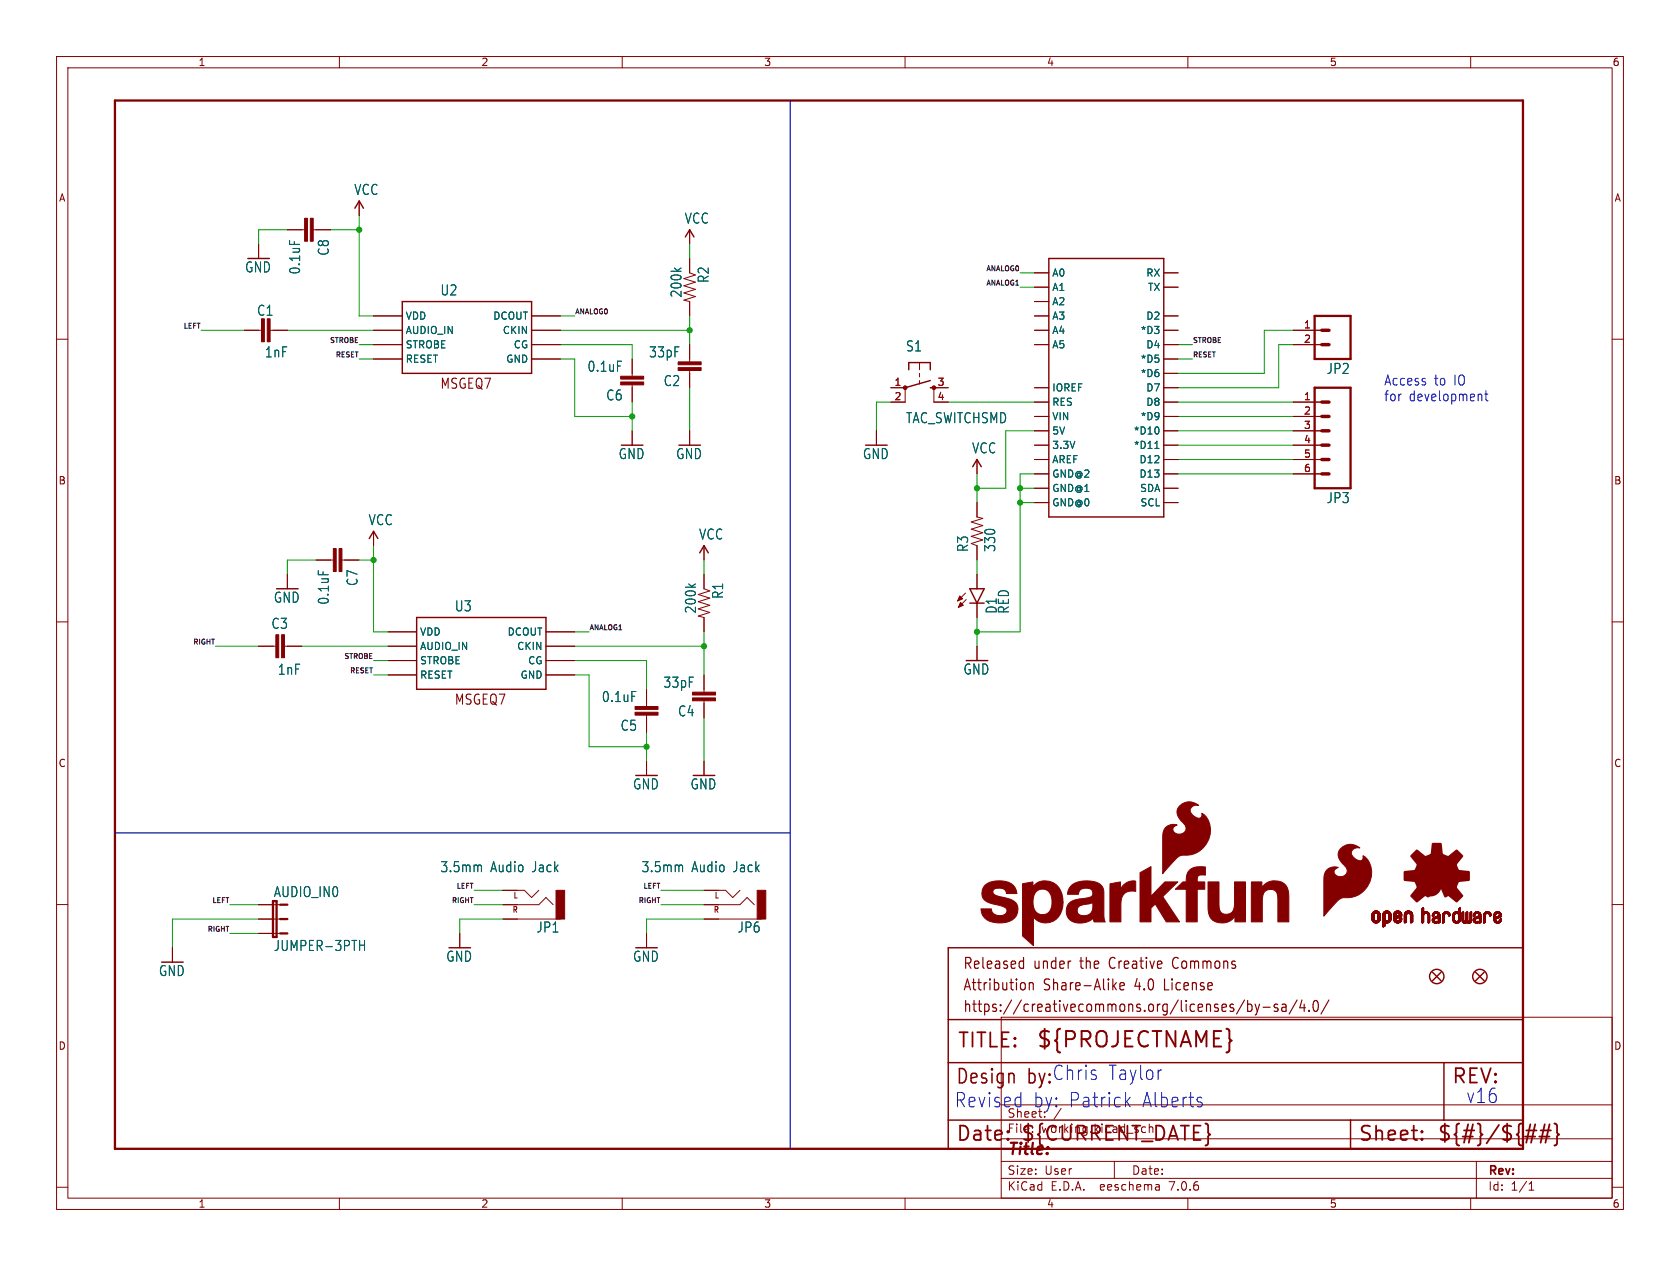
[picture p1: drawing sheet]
<svg xmlns="http://www.w3.org/2000/svg" width="297mm" height="224mm" viewBox="0 0 297 224" stroke-linecap="round" stroke-linejoin="round" font-family="sans-serif">
<defs><g id="words">
<text font-size="3.8" fill="#840000" x="183.1" y="185.7">${PROJECTNAME}</text>
<g font-size="3.5" fill="#840000">
<text x="169.2" y="185.7">TITLE:</text>
<text x="168.9" y="192.1">Design</text>
<text x="256.5" y="192.1">REV:</text>
<text x="168.9" y="202.2">Date:</text>
<text x="180.3" y="202.2">${CURRENT_DATE}</text>
<text x="240" y="202.2">Sheet:</text>
<text x="254" y="202.2">${#}/${##}</text>
</g>
<g font-size="3.5" fill="#0000c2">
<text x="195.8" y="191.3">Taylor</text>
<text x="168.7" y="196.1">Revised</text>
<text x="181.6" y="192.1">by:Chris</text>
<text x="182.6" y="196.1">by: Patrick</text>
<text x="201.8" y="196.1">Alberts</text>
<text x="259.1" y="195.3">v16</text>
</g>
<text font-size="2.8" fill="#840000" x="178" y="204.8">Title:</text>
<g font-size="2.7" fill="#840000">
<text x="170.2" y="171.7">Released</text>
<text x="182.7" y="171.7">under</text>
<text x="191.1" y="171.7">the</text>
<text x="196.5" y="171.7">Creative</text>
<text x="208" y="171.7">Commons</text>
<text x="170.2" y="175.5">Attribution</text>
<text x="170.2" y="179.3">https://creativecommons.org/licenses/by-sa/4.0/</text>
<text x="184.5" y="175.5">Share-Alike</text>
<text x="200.8" y="175.5">4.0</text>
<text x="206.2" y="175.5">License</text>
</g>
<g font-size="2.5" fill="#006464">
<text x="62.5" y="34.7">VCC</text>
<text x="121" y="39.8">VCC</text>
<text x="58.4" y="45.3" transform="rotate(-90 58.4 45.3)">C8</text>
<text x="43.2" y="48.4">GND</text>
<text x="53.3" y="48.6" transform="rotate(-90 53.3 48.6)">0.1uF</text>
<text x="77.8" y="52.5">U2</text>
<text x="120.7" y="52.7" transform="rotate(-90 120.7 52.7)">200k</text>
<text x="125.5" y="50.2" transform="rotate(-90 125.5 50.2)">R2</text>
<text x="45.4" y="56.1">C1</text>
<text x="46.7" y="63.4">1nF</text>
<text x="103.8" y="66">0.1uF</text>
<text x="114.6" y="63.4">33pF</text>
<text x="160.1" y="62.4">S1</text>
<text x="107.1" y="71.1">C6</text>
<text x="117.2" y="68.5">C2</text>
<text x="234.4" y="66.4">JP2</text>
<text x="160.1" y="75.1">TAC_SWITCHSMD</text>
<text x="109.3" y="81.4">GND</text>
<text x="119.4" y="81.4">GND</text>
<text x="152.5" y="81.4">GND</text>
<text x="171.8" y="80.4">VCC</text>
<text x="234.4" y="89.2">JP3</text>
<text x="65.1" y="93.1">VCC</text>
<text x="123.5" y="95.6">VCC</text>
<text x="171.4" y="97.7" transform="rotate(-90 171.4 97.7)">R3</text>
<text x="176.2" y="97.7" transform="rotate(-90 176.2 97.7)">330</text>
<text x="48.3" y="106.8">GND</text>
<text x="58.4" y="107.1" transform="rotate(-90 58.4 107.1)">0.1uF</text>
<text x="63.4" y="103.7" transform="rotate(-90 63.4 103.7)">C7</text>
<text x="128" y="106" transform="rotate(-90 128 106)">R1</text>
<text x="47.9" y="111.4">C3</text>
<text x="80.3" y="108.3">U3</text>
<text x="123.2" y="108.6" transform="rotate(-90 123.2 108.6)">200k</text>
<text x="176.4" y="108.7" transform="rotate(-90 176.4 108.7)">D1</text>
<text x="178.6" y="108.7" transform="rotate(-90 178.6 108.7)">RED</text>
<text x="49" y="119.6">1nF</text>
<text x="170.2" y="119.5">GND</text>
<text x="106.3" y="124.4">0.1uF</text>
<text x="117.2" y="121.9">33pF</text>
<text x="109.6" y="129.5">C5</text>
<text x="119.8" y="126.9">C4</text>
<text x="111.8" y="139.8">GND</text>
<text x="122" y="139.8">GND</text>
<text x="77.8" y="154.5">3.5mm</text>
<text x="86.7" y="154.5">Audio</text>
<text x="94.1" y="154.5">Jack</text>
<text x="113.3" y="154.5">3.5mm</text>
<text x="122.3" y="154.5">Audio</text>
<text x="129.7" y="154.5">Jack</text>
<text x="48.3" y="158.9">AUDIO_IN0</text>
<text x="94.7" y="165.2">JP1</text>
<text x="130.3" y="165.2">JP6</text>
<text x="28" y="172.9">GND</text>
<text x="48.3" y="168.4">JUMPER-3PTH</text>
<text x="78.8" y="170.3">GND</text>
<text x="111.8" y="170.3">GND</text>
</g>
<g font-size="2.5" fill="#840000">
<text x="77.7" y="69">MSGEQ7</text>
<text x="80.3" y="124.9">MSGEQ7</text>
</g>
<g font-size="2.5" fill="#0000c2">
<text x="244.6" y="71.1">for</text>
<text x="244.6" y="68.3">Access</text>
<text x="249.1" y="71.1">development</text>
<text x="253.5" y="68.3">to</text>
<text x="257.1" y="68.3">IO</text>
</g>
<g font-size="2.1" fill="#0000c2">
<text x="178" y="197.9">Sheet:</text>
<text x="186.2" y="197.9">/</text>
</g>
<g font-size="2.1" fill="#840000">
<text x="178" y="200.6">File:</text>
<text x="184.1" y="200.6">working.kicad_sch</text>
<text x="178" y="208">Size:</text>
<text x="184.7" y="208">User</text>
<text x="200" y="208">Date:</text>
<text x="263" y="208.2">Rev:</text>
<text x="178" y="210.8">KiCad</text>
<text x="185.7" y="210.8">E.D.A.</text>
<text x="194.6" y="210.8">eeschema</text>
<text x="207" y="210.8">7.0.6</text>
<text x="263" y="210.8">Id:</text>
<text x="267.1" y="210.8">1/1</text>
</g>
<g font-size="1.8" fill="#840000">
<text x="35" y="11.9">1</text>
<text x="85" y="11.9">2</text>
<text x="135" y="11.9">3</text>
<text x="185" y="11.9">4</text>
<text x="235" y="11.9">5</text>
<text x="285" y="11.9">6</text>
<text x="10.3" y="35.9">A</text>
<text x="285.3" y="35.9">A</text>
<text x="10.3" y="85.9">B</text>
<text x="285.3" y="85.9">B</text>
<text x="10.3" y="135.9">C</text>
<text x="285.3" y="135.9">C</text>
<text x="10.3" y="185.9">D</text>
<text x="285.3" y="185.9">D</text>
<text x="35" y="213.8">1</text>
<text x="85" y="213.8">2</text>
<text x="135" y="213.8">3</text>
<text x="185" y="213.8">4</text>
<text x="235" y="213.8">5</text>
<text x="285" y="213.8">6</text>
</g>
<g font-size="1.8" fill="#006464">
<text x="185.9" y="49.1">A0</text>
<text x="185.9" y="51.7">A1</text>
<text x="202.5" y="49.1">RX</text>
<text x="202.9" y="51.7">TX</text>
<text x="71.6" y="56.7">VDD</text>
<text x="71.6" y="59.3">AUDIO_IN</text>
<text x="87.1" y="56.7">DCOUT</text>
<text x="88.8" y="59.3">CKIN</text>
<text x="185.9" y="54.2">A2</text>
<text x="185.9" y="56.7">A3</text>
<text x="185.9" y="59.3">A4</text>
<text x="201.6" y="59.3">*D3</text>
<text x="202.5" y="56.7">D2</text>
<text x="71.6" y="61.8">STROBE</text>
<text x="71.6" y="64.4">RESET</text>
<text x="89.4" y="64.4">GND</text>
<text x="90.7" y="61.8">CG</text>
<text x="185.9" y="61.8">A5</text>
<text x="201.6" y="64.4">*D5</text>
<text x="202.5" y="61.8">D4</text>
<text x="185.9" y="69.4">IOREF</text>
<text x="185.9" y="72">RES</text>
<text x="201.6" y="66.9">*D6</text>
<text x="202.5" y="69.4">D7</text>
<text x="202.5" y="72">D8</text>
<text x="185.9" y="77.1">5V</text>
<text x="185.9" y="74.5">VIN</text>
<text x="200.4" y="77.1">*D10</text>
<text x="201.6" y="74.5">*D9</text>
<text x="185.9" y="79.6">3.3V</text>
<text x="185.9" y="82.1">AREF</text>
<text x="200.4" y="79.6">*D11</text>
<text x="201.3" y="82.1">D12</text>
<text x="185.9" y="89.8">GND@0</text>
<text x="185.9" y="87.2">GND@1</text>
<text x="185.9" y="84.7">GND@2</text>
<text x="201.3" y="84.7">D13</text>
<text x="201.5" y="87.2">SDA</text>
<text x="201.5" y="89.8">SCL</text>
<text x="74.2" y="112.6">VDD</text>
<text x="89.6" y="112.6">DCOUT</text>
<text x="74.2" y="117.7">STROBE</text>
<text x="74.2" y="115.2">AUDIO_IN</text>
<text x="91.3" y="115.2">CKIN</text>
<text x="93.3" y="117.7">CG</text>
<text x="74.2" y="120.2">RESET</text>
<text x="91.9" y="120.2">GND</text>
</g>
<g font-size="1.8" fill="#a90000">
<text x="230.4" y="58.2">1</text>
<text x="230.4" y="60.7">2</text>
<text x="158" y="68.3">1</text>
<text x="158" y="70.9">2</text>
<text x="165.7" y="68.3">3</text>
<text x="165.7" y="70.9">4</text>
<text x="230.4" y="70.9">1</text>
<text x="230.4" y="73.4">2</text>
<text x="230.4" y="75.9">3</text>
<text x="230.4" y="78.5">4</text>
<text x="230.4" y="81">5</text>
<text x="230.4" y="83.6">6</text>
</g>
<g font-size="1.4" fill="#840000">
<text x="90.5" y="161.7">R</text>
<text x="90.6" y="159.1">L</text>
<text x="126" y="161.7">R</text>
<text x="126.2" y="159.1">L</text>
</g>
<g font-size="1.2" fill="#0f0f0f">
<text x="174.2" y="50.6">ANALOG1</text>
<text x="174.2" y="48">ANALOG0</text>
<text x="32.3" y="58.2">LEFT</text>
<text x="101.6" y="55.6">ANALOG0</text>
<text x="58.2" y="60.7">STROBE</text>
<text x="59.2" y="63.3">RESET</text>
<text x="210.8" y="60.7">STROBE</text>
<text x="210.8" y="63.3">RESET</text>
<text x="104.1" y="111.5">ANALOG1</text>
<text x="34" y="114.1">RIGHT</text>
<text x="60.7" y="116.6">STROBE</text>
<text x="61.7" y="119.1">RESET</text>
<text x="37.4" y="159.8">LEFT</text>
<text x="79.7" y="159.8">RIGHT</text>
<text x="80.6" y="157.2">LEFT</text>
<text x="112.8" y="159.8">RIGHT</text>
<text x="113.6" y="157.2">LEFT</text>
<text x="36.6" y="164.9">RIGHT</text>
</g>
</g></defs>
<g fill="none" stroke="#840000" stroke-width=".18">
<path d="M10 10h277v203.9h-277zM12 12h273v199.9h-273zM60 10v2M110 10v2M160 10v2M210 10v2M260 10v2M63.5 35.6v2.5M10 60h2M43.2 58.4h3M45.7 43.2v2.5M47.8 58.4h3"/>
<path d="M50.8 40.6h3M55.4 40.6h3M66 55.9h5.1M66 58.4h5.1M94 55.9h5.1M94 58.4h5.1M121.9 45.7v2.6l1 .3-2 .7 2 .6-2 .6 2 .7-2 .6 2 .7-2 .6 1 .2v2.6M121.9 40.6v2.6M182.9 48.3h2.5M182.9 50.8h2.5M182.9 53.3h2.5M182.9 55.9h2.5"/>
<path d="M182.9 58.4h2.5M205.7 48.3h2.6M205.7 50.8h2.6M205.7 55.9h2.6M205.7 58.4h2.6M228.6 58.4h5.1M285 60h2M66 61h5.1M66 63.5h5.1M94 61h5.1M94 63.5h5.1M111.8 63.5v3"/>
<path d="M111.8 68.1v3M111.8 76.2v2.5M121.9 61v3M121.9 65.5v3.1M121.9 76.2v2.5M154.9 76.2v2.5M157.5 68.6h2.5v2.5h-2.5M162.6 64.1v1.3M162.6 66v.7M162.6 67.3v.6M167.6 68.6h-2.5v2.5h2.5M182.9 68.6h2.5"/>
<path d="M182.9 71.1h2.5M182.9 78.7h2.5M182.9 76.2h2.5M182.9 61h2.5M182.9 73.7h2.5M205.7 68.6h2.6M205.7 71.1h2.6M205.7 78.7h2.6M205.7 76.2h2.6M205.7 61h2.6M205.7 63.5h2.6M205.7 66h2.6"/>
<path d="M205.7 73.7h2.6M228.6 71.1h5.1M228.6 78.7h5.1M228.6 76.2h5.1M228.6 61h5.1M228.6 73.7h5.1M55.9 99.1h3M60.5 99.1h3M66 94v2.5M124.5 96.5v2.6M172.7 81.3v2.5M172.7 88.9v2.5l1 .3-2 .6 2 .7-2 .6 2 .6-2 .7 2 .6-2 .6 1 .4v2.6"/>
<path d="M182.9 81.3h2.5M182.9 83.8h2.5M182.9 88.9h2.5M182.9 86.4h2.5M205.7 81.3h2.6M205.7 83.8h2.6M205.7 88.9h2.6M205.7 86.4h2.6M228.6 81.3h5.1M228.6 83.8h5.1M10 110h2M45.7 114.3h3.1"/>
<path d="M50.3 114.3h3M50.8 101.6v2.5M68.6 111.8h5.1M68.6 119.4h5.1M68.6 116.8h5.1M68.6 114.3h5.1M96.5 111.8h5.1M96.5 119.4h5.1M96.5 116.8h5.1M96.5 114.3h5.1M124.5 101.6v2.5l1 .4-2.1 .7 2.1 .6-2.1 .6 2.1 .7-2.1 .6 2.1 .6-2.1 .7 1.1 .2v2.6M124.5 119.4v3"/>
<path d="M170.7 104.9l-1.4 1.4M170.8 106l-1.4 1.4M172.7 101.6v2.5M172.7 106.7v2.5M172.7 114.3v2.5M285 110h2M114.3 121.9v3.1M114.3 126.5v3M114.3 134.6v2.6M124.5 124v3M124.5 134.6v2.6M10 160h2"/>
<path d="M88.9 157.5h3.8l1.3 1.3 1.2-1.3M124.5 157.5h3.8l1.2 1.3 1.3-1.3M285 160h2M30.5 167.6v2.6M45.7 160h2.6M45.7 162.6h3.8M45.7 165.1h3.8M81.3 165.1v2.5M88.9 160h6.3l1.3-1.2 1.3 1.2M88.9 162.6h10.2M114.3 165.1v2.5M124.5 160h6.3l1.3-1.2 1.2 1.2"/>
<path d="M124.5 162.6h10.1M177 179.9h108v32h-108zM177 195.4h108M10 210h2M60 211.9v2M110 211.9v2M160 211.9v2M177 208.4h108M177 205.4h108M177 201.4h108M197 205.4v3M204.9 209.6l.1 .9"/>
<path d="M205 210.4l-.2 .1M205 209.9h-.2M210 211.9v2M260 211.9v2M261 205.4v6.5M270.3 210.5h.9M270.3 209.4l.4-.4v1.5M285 210h2"/>
</g>
<g fill="none" stroke="#840000" stroke-width=".25">
<path d="M62.7 36.8l.8-1.2 .8 1.2M71.1 53.3h22.9v12.7h-22.9zM121.2 41.9l.7-1.3 .8 1.3M185.4 45.7h20.3v45.7h-20.3zM160.7 65.4v-1.3h3.8v1.3M164.5 67.3l-4.5 1.3M164.5 68.6h.6M65.3 95.3l.7-1.3 .8 1.3M123.7 97.8l.8-1.3 .7 1.3M172 82.6l.7-1.3 .8 1.3M73.7 109.2h22.8v12.7h-22.8zM171.4 106.7h2.6"/>
<path d="M171.4 104.1h2.6l-1.3 2.6zM167.6 167.6h101.6v35.6h-101.6zM253.2 172l1.6 1.5M254.8 172l-1.6 1.5M260.9 172l1.5 1.5M262.4 172l-1.5 1.5M167.6 198.1h101.6M167.6 180.3h101.6M167.6 188h101.6M238.8 198.1v5.1M255.3 188v10.1"/>
<circle cx="254" cy="172.7" r="1.27"/>
<circle cx="261.6" cy="172.7" r="1.27"/>
</g>
<g fill="#840000" stroke="#840000" stroke-width=".18">
<path d="M169.7 105.4l.5 .5-.9 .4z"/>
<path d="M169.8 106.6l.5 .5-.9 .3z"/>
<path d="M112.3 125h4v.5h-4z"/>
<path d="M112.3 126h4v.5h-4z"/>
<path d="M49.8 112.3h.5v4h-.5z"/>
<path d="M48.8 112.3h.5v4h-.5z"/>
<path d="M47.2 56.4h.6v4.1h-.6z"/>
<path d="M46.2 56.4h.5v4.1h-.5z"/>
<path d="M58.9 97h.5v4.1h-.5z"/>
<path d="M59.9 97h.6v4.1h-.6z"/>
<path d="M109.7 66.5h4.1v.6h-4.1z"/>
<path d="M109.7 67.6h4.1v.5h-4.1z"/>
<path d="M98.3 157.5h1.5v5.1h-1.5z"/>
<path d="M133.9 157.5h1.5v5.1h-1.5z"/>
<path d="M122.4 122.4h4.1v.5h-4.1z"/>
<path d="M122.4 123.4h4.1v.6h-4.1z"/>
<path d="M186 159.5l1.9 .1v.7l-.4 1.3-1.7-.8z"/>
<path d="M201.5 154.4l2-1.1v5.2l2.4-2.5h2.3l-2.6 2.6 2.9 4.5h-2.3l-2-3.2-.7 .7v2.5h-2z"/>
<path d="M190.9 159l1.2-.2 .3 1.1-1.1 .2z"/>
<path d="M196.2 156.3l1.9-.3v1.3a2.34 2.34 0 0 1 2.7-1.4v1.8l-.3-.1a1.97 1.97 0 0 0-2.3 2.3v3.2h-2z"/>
<path d="M213.6 156h1.9v2a7.9 7.9 0 0 0 .3 3.3 1.43 1.43 0 0 0 1.6 .3 1.43 1.43 0 0 0 .8-1.4l.1-4.2h1.9v7.1h-1.9v-1a2.75 2.75 0 0 1-4.2 .4 5.3 5.3 0 0 1-.5-3.2z"/>
<path d="M221.2 156h1.9v1a2.68 2.68 0 0 1 4.5 0 18.3 18.3 0 0 1 .2 4.4v1.7h-1.9v-2a7.9 7.9 0 0 0-.3-3.3 1.42 1.42 0 0 0-1.6-.4 1.42 1.42 0 0 0-.8 1.5v4.2h-2z"/>
<path d="M180.8 156.3l1.8-.3v.9a2.88 2.88 0 0 1 3-1.1 2.88 2.88 0 0 1 2.1 2.4l.2 1.4-1.9-.1a1.87 1.87 0 0 0-2.1-2.2 2.27 2.27 0 0 0-1.3 2.7 1.64 1.64 0 0 0 1.3 1.7 1.64 1.64 0 0 0 1.9-.9l1.7 .8a2.81 2.81 0 0 1-4.8 .6v5.1l-1.9-1.8z"/>
<path d="M174.2 156.6a4.4 4.4 0 0 1 4.9 0l.6 .9 .1 .5h-1.9a1.32 1.32 0 0 0-1.8-.8 .65 .65 0 0 0-.6 .7 .65 .65 0 0 0 .7 .5l.4 .1a6.3 6.3 0 0 1 3 1.1 2.23 2.23 0 0 1-1.7 3.5 4 4 0 0 1-4.2-1.2l-.3-1.1h1.9a1.51 1.51 0 0 0 1.2 1.1 1.51 1.51 0 0 0 1.5-.6 .85 .85 0 0 0-.9-1 7.5 7.5 0 0 1-3.1-1.1 1.96 1.96 0 0 1 .2-2.6z"/>
<path d="M210.3 153.9a3.9 3.9 0 0 1 2.7-.6h.1v1.5h-.4a.91 .91 0 0 0-.9 .2 .91 .91 0 0 0-.1 1h1.3v1.3h-1.3v5.8h-2v-5.8h-1.9l.8-.8a.99 .99 0 0 1 1.1-.5v-.3a2.67 2.67 0 0 1 .6-1.8z"/>
<path d="M208.5 142.6a2.45 2.45 0 0 1 3.4-.1 1.05 1.05 0 0 0-1.4 .5 1.05 1.05 0 0 0 .7 1.4 .75 .75 0 0 0 1.3-.2v-.3a3.8 3.8 0 0 1 .7 5.4 4.3 4.3 0 0 1-4.2 2 4.8 4.8 0 0 0-2.2 1.8l-1.2 1.4v-6.4a1.94 1.94 0 0 1 2.5-2.2 .82 .82 0 0 0-.8 .9 .82 .82 0 0 0 1 .7 1.1 1.1 0 0 0 1.3-.6 1.1 1.1 0 0 0-.4-1.3 2.08 2.08 0 0 1-.7-3z"/>
<path d="M189.4 156.6a4.8 4.8 0 0 1 5.3 0 3.8 3.8 0 0 1 .4 2.6v2.8l.3 1.1h-1.4a.51 .51 0 0 1-.5-.1 .51 .51 0 0 1-.2-.5v-.1a3.3 3.3 0 0 1-4.4 .1 2.19 2.19 0 0 1-.1-2.4 2.19 2.19 0 0 1 2.1-1.1l.4 1.1a.96 .96 0 0 0-.9 1.1 .96 .96 0 0 0 1.2 .8 1.68 1.68 0 0 0 1.6-2.1v-.3l-.8 .3-.3-1.1a.86 .86 0 0 0 1.1-1 1.42 1.42 0 0 0-2.1-.5l-.4 .5a.45 .45 0 0 1-.7 .4h-1.3l.2-.9z"/>
<path d="M237 150.1a2.45 2.45 0 0 1 3.4-.1 1.05 1.05 0 0 0-1.4 .6 1.05 1.05 0 0 0 .7 1.3 .75 .75 0 0 0 1.3-.1l-.1-.4a3.8 3.8 0 0 1 .8 5.5 4.3 4.3 0 0 1-4.2 1.9 4.8 4.8 0 0 0-2.3 1.9l-1.2 1.3v-6.4a1.93 1.93 0 0 1 2.6-2.2 .81 .81 0 0 0-.8 .9 .81 .81 0 0 0 1 .7 1.09 1.09 0 0 0 1.3-.5 1.09 1.09 0 0 0-.4-1.4 2.08 2.08 0 0 1-.7-3z"/>
<path d="M53.8 38.6h.6v4.1h-.6z"/>
<path d="M54.9 38.6h.5v4.1h-.5z"/>
<path d="M119.9 64h4.1v.5h-4.1z"/>
<path d="M119.9 65h4.1v.5h-4.1z"/>
<path d="M242.5 162.6h.4z"/>
<path d="M242.5 162.5l.4 .1z"/>
<path d="M242.5 162.5h.4z"/>
<path d="M242.5 162.4l.4 .1z"/>
<path d="M242.5 162.4h.4z"/>
<path d="M242.5 162.3l.4 .1z"/>
<path d="M242.5 162.3h.4z"/>
<path d="M242.5 162.2l.4 .1z"/>
<path d="M242.5 162.2h.4z"/>
<path d="M242.5 162.1l.4 .1z"/>
<path d="M242.5 162.1h.4z"/>
<path d="M242.5 162l.4 .1z"/>
<path d="M242.5 162h.4z"/>
<path d="M242.5 161.9l.4 .1z"/>
<path d="M242.5 161.9h.4z"/>
<path d="M242.5 161.8l.4 .1z"/>
<path d="M242.5 161.8h.4z"/>
<path d="M242.6 162.6h.4z"/>
<path d="M242.6 162.6h.3z"/>
<path d="M242.6 161.8h.3z"/>
<path d="M242.6 161.7l.3 .1z"/>
<path d="M242.6 161.7h.4z"/>
<path d="M242.6 162.7h.4z"/>
<path d="M242.6 162.6l.4 .1z"/>
<path d="M242.6 161.6l.4 .1z"/>
<path d="M242.6 162.8h.5z"/>
<path d="M242.6 162.8h.4z"/>
<path d="M242.6 162.7l.4 .1z"/>
<path d="M242.6 161.6h.4z"/>
<path d="M242.6 161.6h.5z"/>
<path d="M242.6 161.5l.5 .1z"/>
<path d="M242.6 162.8l.6 .1z"/>
<path d="M242.6 161.5h.5z"/>
<path d="M242.6 161.5h.6z"/>
<path d="M242.6 162.9h1.3z"/>
<path d="M242.6 162.9h.6z"/>
<path d="M242.6 161.5h1.3z"/>
<path d="M242.7 162.9h1.2z"/>
<path d="M242.7 161.5h1.2z"/>
<path d="M242.7 161.4l1.2 .1z"/>
<path d="M242.7 162.9l1.2 .1z"/>
<path d="M242.7 161.4h1.2z"/>
<path d="M242.7 163h1.2z"/>
<path d="M242.7 161.4h1.1z"/>
<path d="M242.7 163h1.1z"/>
<path d="M242.7 161.3l1.1 .1z"/>
<path d="M242.8 163l1 .1z"/>
<path d="M242.8 161.3h1z"/>
<path d="M242.8 163.1h1z"/>
<path d="M242.8 163.1h.9z"/>
<path d="M242.8 161.3h.9z"/>
<path d="M242.9 161.2l.8 .1z"/>
<path d="M242.9 163.1h.8z"/>
<path d="M242.9 161.2h.8z"/>
<path d="M242.9 163.1l.8 .1z"/>
<path d="M242.9 163.2h.7z"/>
<path d="M242.9 161.2h.7z"/>
<path d="M243 163.2h.6z"/>
<path d="M243 161.2h.6z"/>
<path d="M243 163.2h.5z"/>
<path d="M243 161.2h.5z"/>
<path d="M243.1 163.2h.4z"/>
<path d="M243.1 161.1l.4 .1z"/>
<path d="M243.1 163.2h.3z"/>
<path d="M243.1 161.1h.3z"/>
<path d="M243.1 163.2l.3 .1z"/>
<path d="M243.2 163.3h.2z"/>
<path d="M243.2 161.1h.2z"/>
<path d="M243.3 161.5h.6z"/>
<path d="M243.4 162.9h.5z"/>
<path d="M243.4 161.5h.5z"/>
<path d="M243.4 162.8l.5 .1z"/>
<path d="M243.4 162.8h.5z"/>
<path d="M243.4 161.5l.5 .1z"/>
<path d="M243.4 161.6h.5z"/>
<path d="M243.5 162.8h.5z"/>
<path d="M243.5 161.6h.4z"/>
<path d="M243.5 161.6h.5z"/>
<path d="M243.5 162.7l.5 .1z"/>
<path d="M243.5 162.7h.5z"/>
<path d="M243.5 161.6l.5 .1z"/>
<path d="M243.5 161.7h.5z"/>
<path d="M243.6 162.7h.4z"/>
<path d="M243.6 161.7h.4z"/>
<path d="M243.6 162.6l.4 .1z"/>
<path d="M243.6 162.6h.4z"/>
<path d="M243.6 161.8h.4z"/>
<path d="M243.6 161.7l.4 .1z"/>
<path d="M243.6 162.5l.4 .1z"/>
<path d="M243.6 162.5h.4z"/>
<path d="M243.6 162.4l.4 .1z"/>
<path d="M243.6 162.4h.4z"/>
<path d="M243.6 162.3l.4 .1z"/>
<path d="M243.6 162.3h.4z"/>
<path d="M243.6 162.2l.4 .1z"/>
<path d="M243.6 162.2h.4z"/>
<path d="M243.6 162.1l.4 .1z"/>
<path d="M243.6 162.1h.4z"/>
<path d="M243.6 162l.4 .1z"/>
<path d="M243.6 162h.4z"/>
<path d="M243.6 161.9l.4 .1z"/>
<path d="M243.6 161.9h.4z"/>
<path d="M243.6 161.8l.4 .1z"/>
<path d="M244.5 163.9h.2z"/>
<path d="M244.5 163.9h.3z"/>
<path d="M244.5 163.8l.3 .1z"/>
<path d="M244.5 163.8h.3z"/>
<path d="M244.5 163.7l.3 .1z"/>
<path d="M244.5 163.7h.3z"/>
<path d="M244.5 163.6l.3 .1z"/>
<path d="M244.5 163.6h.3z"/>
<path d="M244.5 163.5l.3 .1z"/>
<path d="M244.5 163.5h.3z"/>
<path d="M244.5 163.4l.3 .1z"/>
<path d="M244.5 163.4h.3z"/>
<path d="M244.5 163.3l.3 .1z"/>
<path d="M244.5 163.3h.3z"/>
<path d="M244.5 163.2l.3 .1z"/>
<path d="M244.5 163.2h.3z"/>
<path d="M244.5 163.2h.4z"/>
<path d="M244.5 163.2h1z"/>
<path d="M244.5 163.2h1.1z"/>
<path d="M244.5 163.1l1.1 .1z"/>
<path d="M244.5 163.1h1.1z"/>
<path d="M244.5 163.1h1.2z"/>
<path d="M244.5 163l1.2 .1z"/>
<path d="M244.5 163h1.2z"/>
<path d="M244.5 163h1.3z"/>
<path d="M244.5 162.9l1.3 .1z"/>
<path d="M244.5 162.9h1.3z"/>
<path d="M244.5 162.9h.6z"/>
<path d="M244.5 162.8l.6 .1z"/>
<path d="M244.5 162.8h.6z"/>
<path d="M244.5 162.8h.5z"/>
<path d="M244.5 162.8h.4z"/>
<path d="M244.5 162.7l.4 .1z"/>
<path d="M244.5 162.7h.4z"/>
<path d="M244.5 162.6l.4 .1z"/>
<path d="M244.5 162.6h.3z"/>
<path d="M244.5 162.5l.3 .1z"/>
<path d="M244.5 162.5h.3z"/>
<path d="M244.5 162.4l.3 .1z"/>
<path d="M244.5 162.4h.3z"/>
<path d="M244.5 162.3l.3 .1z"/>
<path d="M244.5 162.3h.3z"/>
<path d="M244.5 162.2l.3 .1z"/>
<path d="M244.5 162.2h.3z"/>
<path d="M244.5 162.1l.3 .1z"/>
<path d="M244.5 162.1h.3z"/>
<path d="M244.5 162l.3 .1z"/>
<path d="M244.5 162h.3z"/>
<path d="M244.5 161.9l.3 .1z"/>
<path d="M244.5 161.9h.3z"/>
<path d="M244.5 161.8l.3 .1z"/>
<path d="M244.5 161.8h.3z"/>
<path d="M244.5 161.7l.3 .1z"/>
<path d="M244.5 161.7h.4z"/>
<path d="M244.5 163.9h.1z"/>
<path d="M244.5 161.6l.4 .1z"/>
<path d="M244.5 163.9l.1 .1z"/>
<path d="M244.5 161.6h.4z"/>
<path d="M244.5 161.6h.5z"/>
<path d="M244.5 161.5l.5 .1z"/>
<path d="M244.5 161.5h.6z"/>
<path d="M244.5 161.5h1.3z"/>
<path d="M244.6 161.5h1.2z"/>
<path d="M244.6 161.4l1.2 .1z"/>
<path d="M244.6 161.4h1.2z"/>
<path d="M244.6 161.4h1.1z"/>
<path d="M244.6 161.3l1.1 .1z"/>
<path d="M244.7 161.3h1z"/>
<path d="M244.7 161.3h.9z"/>
<path d="M244.8 161.3h.8z"/>
<path d="M244.8 161.2l.8 .1z"/>
<path d="M244.8 161.2h.8z"/>
<path d="M244.8 161.2h.7z"/>
<path d="M244.9 161.2h.6z"/>
<path d="M244.9 163.2h.5z"/>
<path d="M244.9 161.2h.5z"/>
<path d="M245 163.2h.4z"/>
<path d="M245 161.2h.4z"/>
<path d="M245 161.1l.4 .1z"/>
<path d="M245 161.1h.3z"/>
<path d="M245.1 163.2l.2 .1z"/>
<path d="M245.1 161.1h.2z"/>
<path d="M245.1 163.3h.2z"/>
<path d="M245.2 161.5h.6z"/>
<path d="M245.3 162.9h.5z"/>
<path d="M245.3 162.8l.6 .1z"/>
<path d="M245.3 161.5h.6z"/>
<path d="M245.3 162.8h.6z"/>
<path d="M245.3 161.5l.6 .1z"/>
<path d="M245.3 161.6h.6z"/>
<path d="M245.4 162.8h.5z"/>
<path d="M245.4 161.6h.5z"/>
<path d="M245.4 162.7l.5 .1z"/>
<path d="M245.4 162.7h.5z"/>
<path d="M245.4 161.6l.5 .1z"/>
<path d="M245.5 162.7h.4z"/>
<path d="M245.5 161.7h.4z"/>
<path d="M245.5 162.6l.4 .1z"/>
<path d="M245.5 162.6h.4z"/>
<path d="M245.5 161.7l.4 .1z"/>
<path d="M245.5 161.8h.4z"/>
<path d="M245.5 162.5l.4 .1z"/>
<path d="M245.5 162.5h.4z"/>
<path d="M245.5 162.4l.4 .1z"/>
<path d="M245.5 162.4h.4z"/>
<path d="M245.5 162.3l.4 .1z"/>
<path d="M245.5 162.3h.4z"/>
<path d="M245.5 162.2l.4 .1z"/>
<path d="M245.5 162.2h.4z"/>
<path d="M245.5 162.1l.4 .1z"/>
<path d="M245.5 162.1h.4z"/>
<path d="M245.5 162l.4 .1z"/>
<path d="M245.5 162h.4z"/>
<path d="M245.5 161.9l.4 .1z"/>
<path d="M245.5 161.9h.4z"/>
<path d="M245.5 161.8l.4 .1z"/>
<path d="M246.4 162.7h.4z"/>
<path d="M246.4 162.6l.4 .1z"/>
<path d="M246.4 162.6h.4z"/>
<path d="M246.4 162.5l.4 .1z"/>
<path d="M246.4 162.5h.4z"/>
<path d="M246.4 162.5h.5z"/>
<path d="M246.4 162.4l.6 .1z"/>
<path d="M246.4 162.4h.6z"/>
<path d="M246.4 162.4h.7z"/>
<path d="M246.4 162.3l.8 .1z"/>
<path d="M246.4 162.3h.8z"/>
<path d="M246.4 162.3h.9z"/>
<path d="M246.4 162.3h1z"/>
<path d="M246.4 162.2l1 .1z"/>
<path d="M246.4 162.2h1z"/>
<path d="M246.4 162.2h1.1z"/>
<path d="M246.4 162.2h1.2z"/>
<path d="M246.4 162.1l1.2 .1z"/>
<path d="M246.4 162.1h1.2z"/>
<path d="M246.4 162.1h1.3z"/>
<path d="M246.4 162.1h1.4z"/>
<path d="M246.4 162.1h.4z"/>
<path d="M246.4 162l.4 .1z"/>
<path d="M246.4 162h.3z"/>
<path d="M246.4 161.9l.3 .1z"/>
<path d="M246.4 161.9h.3z"/>
<path d="M246.4 161.8l.3 .1z"/>
<path d="M246.4 161.8h.4z"/>
<path d="M246.4 161.7l.4 .1z"/>
<path d="M246.4 161.7h.4z"/>
<path d="M246.4 162.8h.5z"/>
<path d="M246.4 162.7l.4 .1z"/>
<path d="M246.4 161.6l.4 .1z"/>
<path d="M246.4 161.6h.4z"/>
<path d="M246.4 161.6h.5z"/>
<path d="M246.4 162.8h.6z"/>
<path d="M246.4 162.8l.6 .1z"/>
<path d="M246.4 161.5l.6 .1z"/>
<path d="M246.4 161.5h.6z"/>
<path d="M246.4 162.9h1.3z"/>
<path d="M246.4 162.9h.6z"/>
<path d="M246.5 162.9h1.2z"/>
<path d="M246.5 161.5h1.2z"/>
<path d="M246.5 161.4l1.2 .1z"/>
<path d="M246.5 161.4h1.2z"/>
<path d="M246.5 162.9l1.2 .1z"/>
<path d="M246.5 163h1.2z"/>
<path d="M246.5 163h1.1z"/>
<path d="M246.6 163h1z"/>
<path d="M246.6 161.4h1z"/>
<path d="M246.6 161.3l1 .1z"/>
<path d="M246.6 163l1 .1z"/>
<path d="M246.6 161.3h1z"/>
<path d="M246.6 163.1h1z"/>
<path d="M246.6 163.1h.9z"/>
<path d="M246.7 161.3h.9z"/>
<path d="M246.7 163.1h.8z"/>
<path d="M246.7 161.3h.8z"/>
<path d="M246.7 161.2l.8 .1z"/>
<path d="M246.7 163.1l.8 .1z"/>
<path d="M246.7 161.2h.8z"/>
<path d="M246.7 163.2h.8z"/>
<path d="M246.7 161.2h.7z"/>
<path d="M246.8 163.2h.6z"/>
<path d="M246.8 161.2h.6z"/>
<path d="M246.8 162.1h1z"/>
<path d="M246.9 162l.9 .1z"/>
<path d="M246.9 161.2h.4z"/>
<path d="M246.9 163.2h.4z"/>
<path d="M246.9 162h.9z"/>
<path d="M246.9 161.1l.4 .1z"/>
<path d="M246.9 163.2h.3z"/>
<path d="M247 163.2l.2 .1z"/>
<path d="M247 162h.8z"/>
<path d="M247 161.1h.2z"/>
<path d="M247 163.3h.2z"/>
<path d="M247.1 162h.7z"/>
<path d="M247.1 161.9l.7 .1z"/>
<path d="M247.2 161.9h.6z"/>
<path d="M247.2 161.5h.5z"/>
<path d="M247.2 162.9h.5z"/>
<path d="M247.2 161.5h.6z"/>
<path d="M247.2 162.8l.5 .1z"/>
<path d="M247.2 162.8h.5z"/>
<path d="M247.2 161.5l.6 .1z"/>
<path d="M247.2 161.6h.6z"/>
<path d="M247.3 162.8h.5z"/>
<path d="M247.3 161.9h.5z"/>
<path d="M247.3 161.6h.5z"/>
<path d="M247.3 161.6l.5 .1z"/>
<path d="M247.4 162.7l.4 .1z"/>
<path d="M247.4 161.7h.4z"/>
<path d="M247.4 162.7h.4z"/>
<path d="M247.4 161.8l.4 .1z"/>
<path d="M247.4 161.8h.4z"/>
<path d="M247.4 161.7l.4 .1z"/>
<path d="M247.4 162.6l.4 .1z"/>
<path d="M247.4 162.6h.4z"/>
<path d="M247.5 162.6h.3z"/>
<path d="M247.5 162.5l.3 .1z"/>
<path d="M247.5 162.5h.3z"/>
<path d="M247.5 162.4l.3 .1z"/>
<path d="M247.5 162.4h.3z"/>
<path d="M247.6 162.4h.2z"/>
<path d="M247.7 162.4h.1z"/>
<path d="M248.3 163.2h.2z"/>
<path d="M248.3 163.2h.3z"/>
<path d="M248.3 163.1l.3 .1z"/>
<path d="M248.3 163.1h.3z"/>
<path d="M248.3 163.1h.4z"/>
<path d="M248.3 163l.4 .1z"/>
<path d="M248.3 163h.4z"/>
<path d="M248.3 162.9l.4 .1z"/>
<path d="M248.3 162.9h.4z"/>
<path d="M248.3 162.8l.4 .1z"/>
<path d="M248.3 162.8h.4z"/>
<path d="M248.3 162.7l.4 .1z"/>
<path d="M248.3 162.7h.4z"/>
<path d="M248.3 162.6l.4 .1z"/>
<path d="M248.3 162.6h.4z"/>
<path d="M248.3 162.5l.4 .1z"/>
<path d="M248.3 162.5h.4z"/>
<path d="M248.3 162.4l.4 .1z"/>
<path d="M248.3 162.4h.4z"/>
<path d="M248.3 162.3l.4 .1z"/>
<path d="M248.3 162.3h.4z"/>
<path d="M248.3 162.2l.4 .1z"/>
<path d="M248.3 162.2h.4z"/>
<path d="M248.3 162.1l.4 .1z"/>
<path d="M248.3 162.1h.4z"/>
<path d="M248.3 162l.4 .1z"/>
<path d="M248.3 162h.4z"/>
<path d="M248.3 161.9l.4 .1z"/>
<path d="M248.3 161.9h.4z"/>
<path d="M248.3 161.8l.4 .1z"/>
<path d="M248.3 161.8h.4z"/>
<path d="M248.3 161.7l.4 .1z"/>
<path d="M248.3 161.7h.4z"/>
<path d="M248.3 163.2h.1z"/>
<path d="M248.3 161.6l.4 .1z"/>
<path d="M248.3 161.6h.4z"/>
<path d="M248.3 161.6h.5z"/>
<path d="M248.3 161.6h.6z"/>
<path d="M248.3 161.5l.6 .1z"/>
<path d="M248.3 161.5h.6z"/>
<path d="M248.4 161.5h.6z"/>
<path d="M248.4 161.5h1.3z"/>
<path d="M248.4 161.5h1.2z"/>
<path d="M248.4 161.4l1.2 .1z"/>
<path d="M248.4 161.4h1.2z"/>
<path d="M248.5 161.4h1.1z"/>
<path d="M248.5 161.3l1 .1z"/>
<path d="M248.5 161.3h1z"/>
<path d="M248.6 161.3h.8z"/>
<path d="M248.6 161.2l.8 .1z"/>
<path d="M248.6 161.2h.8z"/>
<path d="M248.7 161.2h.6z"/>
<path d="M248.8 161.2h.4z"/>
<path d="M248.8 161.1l.4 .1z"/>
<path d="M248.9 161.1h.3z"/>
<path d="M248.9 161.1h.2z"/>
<path d="M249.1 161.5h.6z"/>
<path d="M249.2 161.5l.5 .1z"/>
<path d="M249.2 161.6h.5z"/>
<path d="M249.3 161.6h.4z"/>
<path d="M249.3 161.6l.4 .1z"/>
<path d="M249.3 161.7h.4z"/>
<path d="M249.3 161.7l.4 .1z"/>
<path d="M249.3 163.2h.3z"/>
<path d="M249.3 163.1l.4 .1z"/>
<path d="M249.3 163.1h.4z"/>
<path d="M249.3 163.1h.5z"/>
<path d="M249.3 163l.5 .1z"/>
<path d="M249.3 163h.5z"/>
<path d="M249.3 162.9l.5 .1z"/>
<path d="M249.3 162.9h.5z"/>
<path d="M249.3 162.8l.5 .1z"/>
<path d="M249.3 162.8h.5z"/>
<path d="M249.3 162.7l.5 .1z"/>
<path d="M249.3 162.7h.5z"/>
<path d="M249.3 162.6l.5 .1z"/>
<path d="M249.3 162.6h.5z"/>
<path d="M249.3 162.5l.5 .1z"/>
<path d="M249.3 162.5h.5z"/>
<path d="M249.3 162.4l.5 .1z"/>
<path d="M249.3 162.4h.5z"/>
<path d="M249.3 162.3l.5 .1z"/>
<path d="M249.3 162.3h.5z"/>
<path d="M249.3 162.2l.5 .1z"/>
<path d="M249.3 162.2h.5z"/>
<path d="M249.3 162.1l.5 .1z"/>
<path d="M249.3 162.1h.5z"/>
<path d="M249.3 162l.5 .1z"/>
<path d="M249.3 162h.5z"/>
<path d="M249.3 161.9l.5 .1z"/>
<path d="M249.3 161.9h.5z"/>
<path d="M249.3 161.8l.5 .1z"/>
<path d="M249.3 161.8h.5z"/>
<path d="M249.3 161.8h.4z"/>
<path d="M249.4 163.2h.2z"/>
<path d="M249.4 163.2h.1z"/>
<path d="M251.4 163.2h.1z"/>
<path d="M251.4 163.2h.2z"/>
<path d="M251.4 160.8h.3z"/>
<path d="M251.4 163.2l.1 .1z"/>
<path d="M251.4 163.2h.3z"/>
<path d="M251.4 163.1l.3 .1z"/>
<path d="M251.4 163.1h.3z"/>
<path d="M251.4 163l.3 .1z"/>
<path d="M251.4 163h.3z"/>
<path d="M251.4 162.9l.3 .1z"/>
<path d="M251.4 162.9h.3z"/>
<path d="M251.4 162.8l.3 .1z"/>
<path d="M251.4 162.8h.3z"/>
<path d="M251.4 162.7l.3 .1z"/>
<path d="M251.4 162.7h.3z"/>
<path d="M251.4 162.6l.3 .1z"/>
<path d="M251.4 162.6h.3z"/>
<path d="M251.4 162.5l.3 .1z"/>
<path d="M251.4 162.5h.3z"/>
<path d="M251.4 162.4l.3 .1z"/>
<path d="M251.4 162.4h.3z"/>
<path d="M251.4 162.3l.3 .1z"/>
<path d="M251.4 162.3h.3z"/>
<path d="M251.4 162.2l.3 .1z"/>
<path d="M251.4 162.2h.3z"/>
<path d="M251.4 162.1l.3 .1z"/>
<path d="M251.4 162.1h.3z"/>
<path d="M251.4 162l.3 .1z"/>
<path d="M251.4 162h.3z"/>
<path d="M251.4 161.9l.3 .1z"/>
<path d="M251.4 161.9h.3z"/>
<path d="M251.4 161.8l.3 .1z"/>
<path d="M251.4 161.8h.3z"/>
<path d="M251.4 161.7l.3 .1z"/>
<path d="M251.4 161.7h.3z"/>
<path d="M251.4 161.7h.4z"/>
<path d="M251.4 161.6l.4 .1z"/>
<path d="M251.4 161.6h.4z"/>
<path d="M251.4 161.6h.5z"/>
<path d="M251.4 161.6h.6z"/>
<path d="M251.4 161.5l.6 .1z"/>
<path d="M251.4 161.5h1.2z"/>
<path d="M251.4 161.4l1.2 .1z"/>
<path d="M251.4 161.4h1.1z"/>
<path d="M251.4 161.4h1z"/>
<path d="M251.4 161.3l1 .1z"/>
<path d="M251.4 161.3h1z"/>
<path d="M251.4 161.3h.3z"/>
<path d="M251.4 161.2l.3 .1z"/>
<path d="M251.4 161.2h.3z"/>
<path d="M251.4 161.1l.3 .1z"/>
<path d="M251.4 161.1h.3z"/>
<path d="M251.4 161l.3 .1z"/>
<path d="M251.4 161h.3z"/>
<path d="M251.4 160.9l.3 .1z"/>
<path d="M251.4 160.9h.3z"/>
<path d="M251.4 160.8l.3 .1z"/>
<path d="M251.4 160.7l.3 .1z"/>
<path d="M251.4 160.7h.3z"/>
<path d="M251.5 160.6l.2 .1z"/>
<path d="M251.5 160.6h.2z"/>
<path d="M251.8 161.3h.6z"/>
<path d="M251.8 161.3h.5z"/>
<path d="M251.9 161.3h.4z"/>
<path d="M252 161.3h.1z"/>
<path d="M252.1 161.5l.5 .1z"/>
<path d="M252.2 161.6h.4z"/>
<path d="M252.3 161.6h.4z"/>
<path d="M252.3 161.6l.4 .1z"/>
<path d="M252.3 161.7h.4z"/>
<path d="M252.4 161.7h.3z"/>
<path d="M252.4 161.7l.3 .1z"/>
<path d="M252.4 161.8h.3z"/>
<path d="M252.5 161.8h.2z"/>
<path d="M252.5 161.9h.2z"/>
<path d="M252.5 161.8l.2 .1z"/>
<path d="M252.5 163.2l.1 .1z"/>
<path d="M252.5 163.2h.1z"/>
<path d="M252.5 163.2h.2z"/>
<path d="M252.5 163.1l.2 .1z"/>
<path d="M252.5 163.1h.2z"/>
<path d="M252.5 163l.2 .1z"/>
<path d="M252.5 163h.2z"/>
<path d="M252.5 162.9l.2 .1z"/>
<path d="M252.5 162.9h.2z"/>
<path d="M252.5 162.8l.2 .1z"/>
<path d="M252.5 162.8h.2z"/>
<path d="M252.5 162.7l.2 .1z"/>
<path d="M252.5 162.7h.2z"/>
<path d="M252.5 162.6l.2 .1z"/>
<path d="M252.5 162.6h.2z"/>
<path d="M252.5 162.5l.2 .1z"/>
<path d="M252.5 162.5h.2z"/>
<path d="M252.5 162.4l.2 .1z"/>
<path d="M252.5 162.4h.2z"/>
<path d="M252.5 162.3l.2 .1z"/>
<path d="M252.5 162.3h.2z"/>
<path d="M252.5 162.2l.2 .1z"/>
<path d="M252.5 162.2h.2z"/>
<path d="M252.5 162.1l.2 .1z"/>
<path d="M252.5 162.1h.2z"/>
<path d="M252.5 162l.2 .1z"/>
<path d="M252.5 162h.2z"/>
<path d="M252.5 161.9l.2 .1z"/>
<path d="M253.2 162.8h.3z"/>
<path d="M253.2 162.7l.3 .1z"/>
<path d="M253.2 162.7h.3z"/>
<path d="M253.2 162h.2z"/>
<path d="M253.2 162h.3z"/>
<path d="M253.2 161.9l.3 .1z"/>
<path d="M253.2 161.9h.3z"/>
<path d="M253.2 162.9h.4z"/>
<path d="M253.2 162.9h.3z"/>
<path d="M253.2 162.8l.3 .1z"/>
<path d="M253.2 162.6l.3 .1z"/>
<path d="M253.2 162.6h.3z"/>
<path d="M253.2 162.6h.4z"/>
<path d="M253.2 162l.1 .1z"/>
<path d="M253.2 162h.1z"/>
<path d="M253.2 161.8l.3 .1z"/>
<path d="M253.2 161.8h.3z"/>
<path d="M253.2 162.5l.4 .1z"/>
<path d="M253.2 161.7l.3 .1z"/>
<path d="M253.2 163h.5z"/>
<path d="M253.2 162.9l.4 .1z"/>
<path d="M253.2 162.5h.5z"/>
<path d="M253.2 162.5h.6z"/>
<path d="M253.2 161.7h.4z"/>
<path d="M253.3 163h.8z"/>
<path d="M253.3 163h.4z"/>
<path d="M253.3 162.5h.5z"/>
<path d="M253.3 161.7h.3z"/>
<path d="M253.3 161.6l.3 .1z"/>
<path d="M253.3 161.6h.4z"/>
<path d="M253.3 162.4l.6 .1z"/>
<path d="M253.3 163l.8 .1z"/>
<path d="M253.3 162.4h.6z"/>
<path d="M253.3 163.1h.8z"/>
<path d="M253.3 162.4h.7z"/>
<path d="M253.3 161.6h.5z"/>
<path d="M253.3 161.5l.6 .1z"/>
<path d="M253.3 161.5h1.1z"/>
<path d="M253.4 163.1h.7z"/>
<path d="M253.4 162.4h.6z"/>
<path d="M253.4 161.5h1z"/>
<path d="M253.4 162.4h.7z"/>
<path d="M253.4 163.1l.7 .1z"/>
<path d="M253.4 163.2h.7z"/>
<path d="M253.4 162.3l.7 .1z"/>
<path d="M253.4 162.3h.7z"/>
<path d="M253.4 161.4l1 .1z"/>
<path d="M253.4 162.3h.8z"/>
<path d="M253.4 161.4h.9z"/>
<path d="M253.5 161.4h.8z"/>
<path d="M253.5 163.2h.6z"/>
<path d="M253.5 162.3h1.1z"/>
<path d="M253.5 161.3l.7 .1z"/>
<path d="M253.6 162.3h1z"/>
<path d="M253.6 163.2l.5 .1z"/>
<path d="M253.6 161.3h.6z"/>
<path d="M253.6 163.3h.5z"/>
<path d="M253.6 162.2l1 .1z"/>
<path d="M253.6 163.3h.4z"/>
<path d="M253.6 162.2h1z"/>
<path d="M253.6 161.3h.5z"/>
<path d="M253.7 162.2h.9z"/>
<path d="M253.7 161.3h.4z"/>
<path d="M253.8 162.2h.8z"/>
<path d="M253.8 163h.2z"/>
<path d="M253.8 162.1l.8 .1z"/>
<path d="M253.8 162.1h.8z"/>
<path d="M253.8 161.3h.2z"/>
<path d="M253.9 163h.1z"/>
<path d="M253.9 162.1h.7z"/>
<path d="M253.9 161.5l.6 .1z"/>
<path d="M254 161.6h.5z"/>
<path d="M254 162.1h.6z"/>
<path d="M254 162l.6 .1z"/>
<path d="M254.1 161.6h.4z"/>
<path d="M254.1 162h.5z"/>
<path d="M254.1 161.6l.4 .1z"/>
<path d="M254.1 161.7h.4z"/>
<path d="M254.2 161.7h.3z"/>
<path d="M254.2 162h.4z"/>
<path d="M254.2 162.3h.4z"/>
<path d="M254.2 161.8h.4z"/>
<path d="M254.2 161.7l.4 .1z"/>
<path d="M254.2 161.9l.4 .1z"/>
<path d="M254.3 162.4h.3z"/>
<path d="M254.3 162.3l.3 .1z"/>
<path d="M254.3 161.9h.3z"/>
<path d="M254.3 161.8l.3 .1z"/>
<path d="M254.3 161.8h.3z"/>
<path d="M254.3 163.2h.1z"/>
<path d="M254.3 163.2h.2z"/>
<path d="M254.3 163.2h.3z"/>
<path d="M254.3 163.1l.3 .1z"/>
<path d="M254.3 163.1h.3z"/>
<path d="M254.3 163l.3 .1z"/>
<path d="M254.3 163h.3z"/>
<path d="M254.3 162.9l.3 .1z"/>
<path d="M254.3 162.9h.3z"/>
<path d="M254.3 162.8l.3 .1z"/>
<path d="M254.3 162.8h.3z"/>
<path d="M254.3 162.7l.3 .1z"/>
<path d="M254.3 162.7h.3z"/>
<path d="M254.3 162.6l.3 .1z"/>
<path d="M254.3 162.6h.3z"/>
<path d="M254.3 162.5l.3 .1z"/>
<path d="M254.3 162.5h.3z"/>
<path d="M254.3 162.4l.3 .1z"/>
<path d="M254.3 163.2l.1 .1z"/>
<path d="M255 163.2l.1 .1z"/>
<path d="M255 163.2h.2z"/>
<path d="M255 163.2h.3z"/>
<path d="M255 163.1l.3 .1z"/>
<path d="M255 163.1h.3z"/>
<path d="M255 163l.3 .1z"/>
<path d="M255 163h.3z"/>
<path d="M255 162.9l.3 .1z"/>
<path d="M255 162.9h.3z"/>
<path d="M255 162.8l.3 .1z"/>
<path d="M255 162.8h.3z"/>
<path d="M255 162.7l.3 .1z"/>
<path d="M255 162.7h.3z"/>
<path d="M255 162.6l.3 .1z"/>
<path d="M255 162.6h.3z"/>
<path d="M255 162.5l.3 .1z"/>
<path d="M255 162.5h.3z"/>
<path d="M255 162.4l.3 .1z"/>
<path d="M255 162.4h.3z"/>
<path d="M255 162.3l.3 .1z"/>
<path d="M255 162.3h.3z"/>
<path d="M255 162.2l.3 .1z"/>
<path d="M255 162.2h.3z"/>
<path d="M255 162.1l.3 .1z"/>
<path d="M255 162.1h.3z"/>
<path d="M255 162l.3 .1z"/>
<path d="M255 162h.3z"/>
<path d="M255 161.9l.3 .1z"/>
<path d="M255 161.9h.3z"/>
<path d="M255 161.8l.3 .1z"/>
<path d="M255 161.8h.3z"/>
<path d="M255 161.8h.4z"/>
<path d="M255 161.7l.4 .1z"/>
<path d="M255 161.7h.4z"/>
<path d="M255.1 161.7h.3z"/>
<path d="M255.1 161.6l.4 .1z"/>
<path d="M255.1 161.6h.4z"/>
<path d="M255.1 161.6h.5z"/>
<path d="M255.1 161.5l.6 .1z"/>
<path d="M255.2 161.5h1.1z"/>
<path d="M255.2 161.5h1z"/>
<path d="M255.2 161.4l1 .1z"/>
<path d="M255.2 161.4h1z"/>
<path d="M255.3 161.4h.8z"/>
<path d="M255.4 161.3l.7 .1z"/>
<path d="M255.4 161.3h.6z"/>
<path d="M255.5 161.3h.4z"/>
<path d="M255.6 161.3h.1z"/>
<path d="M255.7 161.5l.6 .1z"/>
<path d="M255.8 161.6h.5z"/>
<path d="M255.9 161.6h.4z"/>
<path d="M256 161.6l.3 .1z"/>
<path d="M256 161.7h.3z"/>
<path d="M256 161.7h.4z"/>
<path d="M256 161.8h.4z"/>
<path d="M256 161.7l.4 .1z"/>
<path d="M256.1 161.8h.3z"/>
<path d="M256.1 161.9h.3z"/>
<path d="M256.1 161.8l.3 .1z"/>
<path d="M256.1 161.9l.2 .1z"/>
<path d="M256.1 162h.2z"/>
<path d="M256.1 162h.1z"/>
<path d="M256.8 162.6h.3z"/>
<path d="M256.8 162.5l.3 .1z"/>
<path d="M256.8 162.5h.3z"/>
<path d="M256.8 162.4l.3 .1z"/>
<path d="M256.8 162.4h.3z"/>
<path d="M256.8 162.3l.3 .1z"/>
<path d="M256.8 162.3h.3z"/>
<path d="M256.8 162.2l.3 .1z"/>
<path d="M256.8 162.2h.3z"/>
<path d="M256.8 162.1l.3 .1z"/>
<path d="M256.8 162.1h.3z"/>
<path d="M256.8 162l.3 .1z"/>
<path d="M256.8 162h.3z"/>
<path d="M256.8 161.9l.3 .1z"/>
<path d="M256.8 162.7h.3z"/>
<path d="M256.8 162.6l.3 .1z"/>
<path d="M256.8 161.9h.3z"/>
<path d="M256.8 161.8l.3 .1z"/>
<path d="M256.8 161.8h.3z"/>
<path d="M256.9 162.8h.2z"/>
<path d="M256.9 162.7l.2 .1z"/>
<path d="M256.9 162.7h.2z"/>
<path d="M256.9 161.8h.2z"/>
<path d="M256.9 162.8h.3z"/>
<path d="M256.9 161.8h.3z"/>
<path d="M256.9 161.7l.3 .1z"/>
<path d="M256.9 161.7h.3z"/>
<path d="M256.9 162.9h.3z"/>
<path d="M256.9 162.8l.3 .1z"/>
<path d="M256.9 162.9h.4z"/>
<path d="M256.9 161.7h.4z"/>
<path d="M256.9 161.6l.4 .1z"/>
<path d="M256.9 161.6h.4z"/>
<path d="M256.9 162.9l.4 .1z"/>
<path d="M256.9 163h.5z"/>
<path d="M256.9 161.6h.5z"/>
<path d="M257 163h1.1z"/>
<path d="M257 163h.5z"/>
<path d="M257 161.6h.4z"/>
<path d="M257 161.5l.5 .1z"/>
<path d="M257 161.5h1.2z"/>
<path d="M257 163h1z"/>
<path d="M257 163l1 .1z"/>
<path d="M257 163.1h1z"/>
<path d="M257 161.4l1.2 .1z"/>
<path d="M257 161.4h1.2z"/>
<path d="M257.1 163.1h.9z"/>
<path d="M257.1 161.4h1.1z"/>
<path d="M257.1 163.1l.8 .1z"/>
<path d="M257.1 163.2h.8z"/>
<path d="M257.2 163.2h.7z"/>
<path d="M257.2 161.3l1 .1z"/>
<path d="M257.2 161.3h.6z"/>
<path d="M257.2 163.2h.6z"/>
<path d="M257.3 163.2l.5 .1z"/>
<path d="M257.3 161.3h.5z"/>
<path d="M257.3 163.3h.4z"/>
<path d="M257.3 161.3h.4z"/>
<path d="M257.4 161.3h.2z"/>
<path d="M257.5 161.5l.7 .1z"/>
<path d="M257.6 163h.5z"/>
<path d="M257.6 161.6h.6z"/>
<path d="M257.7 161.6h.5z"/>
<path d="M257.7 163h.4z"/>
<path d="M257.7 162.9l.4 .1z"/>
<path d="M257.7 162.9h.4z"/>
<path d="M257.8 161.6h.4z"/>
<path d="M257.8 162.9h.3z"/>
<path d="M257.8 161.6l.4 .1z"/>
<path d="M257.8 161.7h.4z"/>
<path d="M257.8 162.8l.3 .1z"/>
<path d="M257.8 162.8h.3z"/>
<path d="M257.8 162.8h.4z"/>
<path d="M257.9 162.8h.3z"/>
<path d="M257.9 161.7l.3 .1z"/>
<path d="M257.9 161.3h.3z"/>
<path d="M257.9 161.8h.3z"/>
<path d="M257.9 162.7l.3 .1z"/>
<path d="M257.9 162.7h.3z"/>
<path d="M257.9 162.6l.3 .1z"/>
<path d="M257.9 162.6h.3z"/>
<path d="M257.9 162.5h.3z"/>
<path d="M257.9 162.4h.3z"/>
<path d="M257.9 162.3h.3z"/>
<path d="M257.9 162.2h.3z"/>
<path d="M257.9 162.1h.3z"/>
<path d="M257.9 162l.3 .1z"/>
<path d="M257.9 162h.3z"/>
<path d="M257.9 161.9h.3z"/>
<path d="M257.9 161.8l.3 .1z"/>
<path d="M257.9 161.2l.3 .1z"/>
<path d="M257.9 161.2h.3z"/>
<path d="M257.9 161.1l.3 .1z"/>
<path d="M257.9 161.1h.3z"/>
<path d="M257.9 161l.3 .1z"/>
<path d="M257.9 161h.3z"/>
<path d="M257.9 160.9l.3 .1z"/>
<path d="M257.9 160.9h.3z"/>
<path d="M257.9 160.8h.3z"/>
<path d="M257.9 160.7l.3 .1z"/>
<path d="M257.9 160.7h.3z"/>
<path d="M257.9 162.5l.3 .1z"/>
<path d="M257.9 162.4l.3 .1z"/>
<path d="M257.9 162.3l.3 .1z"/>
<path d="M257.9 162.2l.3 .1z"/>
<path d="M257.9 162.1l.3 .1z"/>
<path d="M257.9 161.9l.3 .1z"/>
<path d="M257.9 160.8l.3 .1z"/>
<path d="M258 160.6l.2 .1z"/>
<path d="M258 160.6h.2z"/>
<path d="M258.1 160.6h.1z"/>
<path d="M258.5 162.8h.3z"/>
<path d="M258.5 162.7l.3 .1z"/>
<path d="M258.5 162.7h.3z"/>
<path d="M258.5 162.6l.3 .1z"/>
<path d="M258.5 162.6h.3z"/>
<path d="M258.5 162.5l.3 .1z"/>
<path d="M258.5 162.5h.3z"/>
<path d="M258.5 162.4l.3 .1z"/>
<path d="M258.5 162.4h.3z"/>
<path d="M258.5 162.3l.3 .1z"/>
<path d="M258.5 162.3h.3z"/>
<path d="M258.5 162.2l.3 .1z"/>
<path d="M258.5 162.2h.3z"/>
<path d="M258.5 162.1l.3 .1z"/>
<path d="M258.5 162.1h.3z"/>
<path d="M258.5 162l.3 .1z"/>
<path d="M258.5 162h.3z"/>
<path d="M258.5 161.9l.3 .1z"/>
<path d="M258.5 161.9h.3z"/>
<path d="M258.5 161.8l.3 .1z"/>
<path d="M258.5 161.8h.3z"/>
<path d="M258.5 161.7l.3 .1z"/>
<path d="M258.5 161.7h.3z"/>
<path d="M258.5 161.6l.3 .1z"/>
<path d="M258.5 161.6h.3z"/>
<path d="M258.5 161.5l.3 .1z"/>
<path d="M258.5 161.5h.3z"/>
<path d="M258.5 161.4l.3 .1z"/>
<path d="M258.5 161.4h.3z"/>
<path d="M258.5 162.9h.3z"/>
<path d="M258.5 162.8l.3 .1z"/>
<path d="M258.5 163h.4z"/>
<path d="M258.5 162.9l.3 .1z"/>
<path d="M258.5 163h1.6z"/>
<path d="M258.6 163l1.5 .1z"/>
<path d="M258.6 163h1.5z"/>
<path d="M258.6 161.3l.2 .1z"/>
<path d="M258.6 163.1h1.5z"/>
<path d="M258.6 163.1h1.4z"/>
<path d="M258.6 161.3h.2z"/>
<path d="M258.6 163.1l1.4 .1z"/>
<path d="M258.6 163.2h1.4z"/>
<path d="M258.7 163.2h1.3z"/>
<path d="M258.7 163.2h.6z"/>
<path d="M258.7 163.2h.5z"/>
<path d="M258.8 163.2l.4 .1z"/>
<path d="M258.8 163.3h.4z"/>
<path d="M259 163h.6z"/>
<path d="M259.1 163h.5z"/>
<path d="M259.1 162.9l.5 .1z"/>
<path d="M259.1 162.9h.4z"/>
<path d="M259.2 162.9h.3z"/>
<path d="M259.2 162.8l.3 .1z"/>
<path d="M259.2 162.8h.3z"/>
<path d="M259.2 162.7l.3 .1z"/>
<path d="M259.2 162.7h.3z"/>
<path d="M259.2 162.6l.3 .1z"/>
<path d="M259.2 162.6h.3z"/>
<path d="M259.2 162.5h.3z"/>
<path d="M259.2 162.4h.3z"/>
<path d="M259.2 162.3l.3 .1z"/>
<path d="M259.2 162.5l.3 .1z"/>
<path d="M259.2 162.4l.3 .1z"/>
<path d="M259.2 162.3h.3z"/>
<path d="M259.2 162.2l.3 .1z"/>
<path d="M259.2 162.2h.3z"/>
<path d="M259.2 162.1l.3 .1z"/>
<path d="M259.2 162.1h.3z"/>
<path d="M259.2 162l.3 .1z"/>
<path d="M259.2 162h.3z"/>
<path d="M259.2 161.9l.3 .1z"/>
<path d="M259.2 161.9h.3z"/>
<path d="M259.2 161.8l.3 .1z"/>
<path d="M259.2 161.8h.3z"/>
<path d="M259.2 161.7l.3 .1z"/>
<path d="M259.2 161.7h.3z"/>
<path d="M259.2 161.6l.3 .1z"/>
<path d="M259.2 161.6h.3z"/>
<path d="M259.2 161.5l.3 .1z"/>
<path d="M259.2 161.5h.3z"/>
<path d="M259.2 161.4l.3 .1z"/>
<path d="M259.2 161.4h.3z"/>
<path d="M259.3 161.3l.2 .1z"/>
<path d="M259.3 161.3h.2z"/>
<path d="M259.3 163.2h.7z"/>
<path d="M259.4 161.3h.1z"/>
<path d="M259.4 163.2h.6z"/>
<path d="M259.4 163.2h.5z"/>
<path d="M259.5 163.2l.4 .1z"/>
<path d="M259.5 163.3h.4z"/>
<path d="M259.5 163.3h.3z"/>
<path d="M259.7 163h.4z"/>
<path d="M259.8 163h.4z"/>
<path d="M259.8 162.9l.4 .1z"/>
<path d="M259.8 162.9h.4z"/>
<path d="M259.8 162.8l.4 .1z"/>
<path d="M259.8 162.8h.4z"/>
<path d="M259.9 162.8h.3z"/>
<path d="M259.9 162.7l.3 .1z"/>
<path d="M259.9 162.7h.3z"/>
<path d="M259.9 162.6l.3 .1z"/>
<path d="M259.9 162.6h.3z"/>
<path d="M259.9 162.5l.3 .1z"/>
<path d="M259.9 162.5h.3z"/>
<path d="M259.9 162.4l.3 .1z"/>
<path d="M259.9 162.4h.3z"/>
<path d="M259.9 162.3l.3 .1z"/>
<path d="M259.9 162.3h.3z"/>
<path d="M259.9 162.2l.3 .1z"/>
<path d="M259.9 162.2h.3z"/>
<path d="M259.9 162.1l.3 .1z"/>
<path d="M259.9 162.1h.3z"/>
<path d="M259.9 162l.3 .1z"/>
<path d="M259.9 162h.3z"/>
<path d="M259.9 161.9l.3 .1z"/>
<path d="M259.9 161.9h.3z"/>
<path d="M259.9 161.8l.3 .1z"/>
<path d="M259.9 161.8h.3z"/>
<path d="M259.9 161.7l.3 .1z"/>
<path d="M259.9 161.7h.3z"/>
<path d="M259.9 161.6l.3 .1z"/>
<path d="M259.9 161.6h.3z"/>
<path d="M259.9 161.5l.3 .1z"/>
<path d="M259.9 161.5h.3z"/>
<path d="M259.9 161.4l.3 .1z"/>
<path d="M259.9 161.4h.3z"/>
<path d="M260 161.3l.2 .1z"/>
<path d="M260 161.3h.2z"/>
<path d="M260.1 161.3h.1z"/>
<path d="M260.4 162.8h.4z"/>
<path d="M260.4 162.7l.4 .1z"/>
<path d="M260.4 162.7h.4z"/>
<path d="M260.4 162.6l.4 .1z"/>
<path d="M260.4 162.6h.4z"/>
<path d="M260.5 162.9h.3z"/>
<path d="M260.5 162.8l.3 .1z"/>
<path d="M260.5 162.6h.3z"/>
<path d="M260.5 162v.1z"/>
<path d="M260.5 162h.1z"/>
<path d="M260.5 162h.2z"/>
<path d="M260.5 161.9l.2 .1z"/>
<path d="M260.5 161.9h.2z"/>
<path d="M260.5 161.9h.3z"/>
<path d="M260.5 161.8l.3 .1z"/>
<path d="M260.5 161.8h.3z"/>
<path d="M260.5 162.6h.4z"/>
<path d="M260.5 163h.4z"/>
<path d="M260.5 162.9l.4 .1z"/>
<path d="M260.5 162.9h.4z"/>
<path d="M260.5 162.5l.4 .1z"/>
<path d="M260.5 162.5h.4z"/>
<path d="M260.5 161.7l.3 .1z"/>
<path d="M260.5 161.7h.3z"/>
<path d="M260.5 163h.8z"/>
<path d="M260.5 163h.5z"/>
<path d="M260.5 162.5h.5z"/>
<path d="M260.5 161.7h.4z"/>
<path d="M260.5 161.6l.4 .1z"/>
<path d="M260.5 162.5h.6z"/>
<path d="M260.5 162.4l.6 .1z"/>
<path d="M260.5 161.6h.4z"/>
<path d="M260.5 162.4h.7z"/>
<path d="M260.6 163l.7 .1z"/>
<path d="M260.6 162.4h.6z"/>
<path d="M260.6 161.6h.4z"/>
<path d="M260.6 163.1h.7z"/>
<path d="M260.6 161.6h.5z"/>
<path d="M260.6 161.5l.5 .1z"/>
<path d="M260.6 161.5h1.1z"/>
<path d="M260.6 162.4h.7z"/>
<path d="M260.6 161.5h1z"/>
<path d="M260.7 163.1l.7 .1z"/>
<path d="M260.7 162.3l.7 .1z"/>
<path d="M260.7 163.2h.7z"/>
<path d="M260.7 162.3h.7z"/>
<path d="M260.7 161.4l.9 .1z"/>
<path d="M260.7 161.4h.9z"/>
<path d="M260.7 163.2h.6z"/>
<path d="M260.7 162.3h.8z"/>
<path d="M260.8 163.2h.5z"/>
<path d="M260.8 161.4h.7z"/>
<path d="M260.8 162.3h1z"/>
<path d="M260.8 161.3l.7 .1z"/>
<path d="M260.8 163.2l.5 .1z"/>
<path d="M260.8 161.3h.6z"/>
<path d="M260.8 163.3h.5z"/>
<path d="M260.8 162.2l1 .1z"/>
<path d="M260.9 162.2h.9z"/>
<path d="M260.9 161.3h.5z"/>
<path d="M260.9 163.3h.4z"/>
<path d="M261 161.3h.3z"/>
<path d="M261 162.2h.8z"/>
<path d="M261.1 162.1l.7 .1z"/>
<path d="M261.1 162.1h.7z"/>
<path d="M261.1 161.3h.1z"/>
<path d="M261.1 163h.2z"/>
<path d="M261.2 162.1h.6z"/>
<path d="M261.2 161.5l.5 .1z"/>
<path d="M261.2 161.6h.5z"/>
<path d="M261.3 162.1h.5z"/>
<path d="M261.3 161.6h.4z"/>
<path d="M261.3 162l.5 .1z"/>
<path d="M261.3 162h.5z"/>
<path d="M261.4 161.6h.4z"/>
<path d="M261.4 162h.4z"/>
<path d="M261.4 161.6l.4 .1z"/>
<path d="M261.4 161.7h.4z"/>
<path d="M261.5 162h.3z"/>
<path d="M261.5 161.7h.3z"/>
<path d="M261.5 161.7l.3 .1z"/>
<path d="M261.5 161.8h.3z"/>
<path d="M261.5 162.3h.3z"/>
<path d="M261.5 161.9l.3 .1z"/>
<path d="M261.5 162.3l.3 .1z"/>
<path d="M261.5 161.9h.3z"/>
<path d="M261.5 161.8l.3 .1z"/>
<path d="M261.5 163.2l.2 .1z"/>
<path d="M261.5 163.2h.2z"/>
<path d="M261.5 163.2h.3z"/>
<path d="M261.5 163.1l.3 .1z"/>
<path d="M261.5 163.1h.3z"/>
<path d="M261.5 163l.3 .1z"/>
<path d="M261.5 163h.3z"/>
<path d="M261.5 162.9l.3 .1z"/>
<path d="M261.5 162.9h.3z"/>
<path d="M261.5 162.8l.3 .1z"/>
<path d="M261.5 162.8h.3z"/>
<path d="M261.5 162.7l.3 .1z"/>
<path d="M261.5 162.7h.3z"/>
<path d="M261.5 162.6l.3 .1z"/>
<path d="M261.5 162.6h.3z"/>
<path d="M261.5 162.5l.3 .1z"/>
<path d="M261.5 162.5h.3z"/>
<path d="M261.5 162.4l.3 .1z"/>
<path d="M261.5 162.4h.3z"/>
<path d="M262.3 163.2l.1 .1z"/>
<path d="M262.3 163.2h.1z"/>
<path d="M262.3 163.2h.2z"/>
<path d="M262.3 163.1l.2 .1z"/>
<path d="M262.3 163.1h.2z"/>
<path d="M262.3 163l.2 .1z"/>
<path d="M262.3 163h.2z"/>
<path d="M262.3 162.9l.2 .1z"/>
<path d="M262.3 162.9h.2z"/>
<path d="M262.3 162.8l.2 .1z"/>
<path d="M262.3 162.8h.2z"/>
<path d="M262.3 162.7l.2 .1z"/>
<path d="M262.3 162.7h.2z"/>
<path d="M262.3 162.6l.2 .1z"/>
<path d="M262.3 162.6h.2z"/>
<path d="M262.3 162.5l.2 .1z"/>
<path d="M262.3 162.5h.2z"/>
<path d="M262.3 162.4l.2 .1z"/>
<path d="M262.3 162.4h.2z"/>
<path d="M262.3 162.3l.2 .1z"/>
<path d="M262.3 162.3h.2z"/>
<path d="M262.3 162.2l.2 .1z"/>
<path d="M262.3 162.2h.2z"/>
<path d="M262.3 162.1l.2 .1z"/>
<path d="M262.3 162.1h.2z"/>
<path d="M262.3 162l.2 .1z"/>
<path d="M262.3 162h.2z"/>
<path d="M262.3 161.9l.2 .1z"/>
<path d="M262.3 161.9h.2z"/>
<path d="M262.3 161.9h.3z"/>
<path d="M262.3 161.8l.3 .1z"/>
<path d="M262.3 161.8h.3z"/>
<path d="M262.3 161.7l.3 .1z"/>
<path d="M262.3 161.7h.3z"/>
<path d="M262.3 161.7h.4z"/>
<path d="M262.3 161.6l.4 .1z"/>
<path d="M262.3 161.6h.4z"/>
<path d="M262.4 161.6h.3z"/>
<path d="M262.4 161.6h.4z"/>
<path d="M262.4 161.6h.5z"/>
<path d="M262.4 161.5l.5 .1z"/>
<path d="M262.4 161.5h1.1z"/>
<path d="M262.5 161.5h1z"/>
<path d="M262.5 161.5h.9z"/>
<path d="M262.5 161.4l.9 .1z"/>
<path d="M262.5 161.4h.9z"/>
<path d="M262.6 161.4h.8z"/>
<path d="M262.6 161.4h.7z"/>
<path d="M262.6 161.3l.7 .1z"/>
<path d="M262.6 161.3h.7z"/>
<path d="M262.6 161.3h.6z"/>
<path d="M262.7 161.3h.5z"/>
<path d="M262.8 161.3h.3z"/>
<path d="M262.9 161.3h.1z"/>
<path d="M263 161.5l.5 .1z"/>
<path d="M263 161.6h.5z"/>
<path d="M263.1 161.6h.4z"/>
<path d="M263.2 161.6h.3z"/>
<path d="M263.2 161.6h.4z"/>
<path d="M263.2 161.6l.4 .1z"/>
<path d="M263.2 161.7h.4z"/>
<path d="M263.3 161.7h.3z"/>
<path d="M263.3 161.8h.3z"/>
<path d="M263.3 161.7l.3 .1z"/>
<path d="M263.3 161.9h.3z"/>
<path d="M263.3 161.8l.3 .1z"/>
<path d="M263.3 162h.2z"/>
<path d="M263.3 162h.3z"/>
<path d="M263.3 161.9l.3 .1z"/>
<path d="M263.4 162h.1z"/>
<path d="M264.1 162.7h.3z"/>
<path d="M264.1 162.6l.3 .1z"/>
<path d="M264.1 162.6h.3z"/>
<path d="M264.1 162.5l.4 .1z"/>
<path d="M264.1 162.5h.4z"/>
<path d="M264.1 162.5h.5z"/>
<path d="M264.1 162.5h.6z"/>
<path d="M264.1 162.4l.6 .1z"/>
<path d="M264.1 162.4h.6z"/>
<path d="M264.1 162.4h.7z"/>
<path d="M264.1 162.4h.8z"/>
<path d="M264.1 162.3l.8 .1z"/>
<path d="M264.1 162.3h.9z"/>
<path d="M264.1 162.3h1z"/>
<path d="M264.1 162.2l1 .1z"/>
<path d="M264.1 162.2h1.1z"/>
<path d="M264.1 162.2h.3z"/>
<path d="M264.1 162.1l.3 .1z"/>
<path d="M264.1 162.1h.3z"/>
<path d="M264.1 162l.3 .1z"/>
<path d="M264.1 162h.3z"/>
<path d="M264.1 161.9l.3 .1z"/>
<path d="M264.1 161.9h.3z"/>
<path d="M264.1 161.8l.3 .1z"/>
<path d="M264.1 161.8h.3z"/>
<path d="M264.1 162.8h.3z"/>
<path d="M264.1 162.7l.3 .1z"/>
<path d="M264.1 161.7l.3 .1z"/>
<path d="M264.1 161.7h.3z"/>
<path d="M264.1 162.8h.4z"/>
<path d="M264.1 162.9h.4z"/>
<path d="M264.1 162.8l.4 .1z"/>
<path d="M264.1 161.7h.4z"/>
<path d="M264.2 162.9h.3z"/>
<path d="M264.2 161.7h.3z"/>
<path d="M264.2 161.6l.3 .1z"/>
<path d="M264.2 161.6h.3z"/>
<path d="M264.2 162.9l.4 .1z"/>
<path d="M264.2 162.9h.4z"/>
<path d="M264.2 161.6h.4z"/>
<path d="M264.2 163h.5z"/>
<path d="M264.2 163h.4z"/>
<path d="M264.2 161.6h.5z"/>
<path d="M264.2 163h1.1z"/>
<path d="M264.2 161.5l.5 .1z"/>
<path d="M264.2 161.5h1.1z"/>
<path d="M264.2 163l1.1 .1z"/>
<path d="M264.3 163.1h.9z"/>
<path d="M264.3 163.1h1z"/>
<path d="M264.3 161.5h1z"/>
<path d="M264.3 161.4l.9 .1z"/>
<path d="M264.3 161.4h.9z"/>
<path d="M264.3 163.1l.9 .1z"/>
<path d="M264.3 163.2h.9z"/>
<path d="M264.4 163.2h.8z"/>
<path d="M264.4 161.4h.8z"/>
<path d="M264.4 163.2h.7z"/>
<path d="M264.4 161.4h.7z"/>
<path d="M264.4 161.3l.7 .1z"/>
<path d="M264.4 161.3h.7z"/>
<path d="M264.5 163.2h.6z"/>
<path d="M264.5 162.2h.7z"/>
<path d="M264.5 161.3h.5z"/>
<path d="M264.5 163.2h.5z"/>
<path d="M264.5 163.2l.5 .1z"/>
<path d="M264.5 163.3h.5z"/>
<path d="M264.6 162.2h.7z"/>
<path d="M264.6 163.3h.4z"/>
<path d="M264.6 161.3h.3z"/>
<path d="M264.6 162.1l.8 .1z"/>
<path d="M264.7 162.1h.7z"/>
<path d="M264.7 161.3h.1z"/>
<path d="M264.8 162.1h.6z"/>
<path d="M264.8 161.5l.5 .1z"/>
<path d="M264.8 163h.5z"/>
<path d="M264.8 161.6h.5z"/>
<path d="M264.9 162l.6 .1z"/>
<path d="M264.9 161.6h.4z"/>
<path d="M264.9 163h.4z"/>
<path d="M264.9 162h.6z"/>
<path d="M265 162.9l.3 .1z"/>
<path d="M265 162h.5z"/>
<path d="M265 161.6h.4z"/>
<path d="M265 162.9h.3z"/>
<path d="M265 162.9h.4z"/>
<path d="M265 161.6l.4 .1z"/>
<path d="M265 161.7h.4z"/>
<path d="M265.1 162h.4z"/>
<path d="M265.1 161.7h.3z"/>
<path d="M265.1 162.9h.3z"/>
<path d="M265.1 162.8l.3 .1z"/>
<path d="M265.1 162.8h.3z"/>
<path d="M265.1 161.9l.4 .1z"/>
<path d="M265.1 161.7l.3 .1z"/>
<path d="M265.1 161.8h.3z"/>
<path d="M265.1 161.9h.4z"/>
<path d="M265.1 162.7l.3 .1z"/>
<path d="M265.1 162.7h.3z"/>
<path d="M265.1 161.9h.3z"/>
<path d="M265.1 161.8l.3 .1z"/>
<path d="M265.2 162.7h.2z"/>
<path d="M265.2 161.9h.3z"/>
<path d="M265.2 161.9h.2z"/>
<path d="M265.2 162.7h.3z"/>
<path d="M265.2 162.6l.3 .1z"/>
<path d="M265.2 162.6h.3z"/>
<path d="M265.2 162.5l.3 .1z"/>
<path d="M265.3 162.5h.2z"/>
<path d="M265.3 162.5h.1z"/>
<circle cx="160" cy="68.6" r=".33"/>
<circle cx="165.1" cy="68.6" r=".33"/>
</g>
<path d="M204.2 79.3h.7M204.8 75.8v.7M84.9 153l.2 .3v.9M120.5 153l.2 .3v.9M63.6 167.2h.8M64.4 166.3v1.8" fill="none" stroke="#006464" stroke-width=".18"/>
<g fill="none" stroke="#840000" stroke-width=".32">
<path d="M269.8 199.9h1.8M271.4 198.9l-.7 3.2M272.4 199.9h1.8M273.1 198.9l-.7 3.2M273.9 198.9l-.7 3.2M274.8 198.7l.3 .2 .2 .2v1.2l.3 .4-.3 .3v1.2l-.2 .3-.3 .1M178.2 201.4l.1 .1-.1 .1M251.4 201.4l.1 .1-.1 .1M251.4 201.4l-.1 .1 .1 .1M251.4 200.1v.2M251.4 201.4v.2M251.4 200.1l.1 .1-.1 .1"/>
<path d="M251.4 200.1l-.1 .1 .1 .1M269.6 201h1.8M272.1 201h1.8"/>
</g>
<g fill="none" stroke="#840000" stroke-width=".21">
<path d="M180.5 170l.4 .1M180.9 169.3v2M180.9 171.2l-.4 .1M181.2 174v.9M182 173.8v1.3M182 174a.4 .4 0 0 1 .6-.1l.1 1.2M196.9 174.4l.5 .7M197.4 173.8l-.7 .7M198 174.4l.8-.1-.1-.4-.5-.1-.2 .3 .1 .9 .1 .1 .5-.1M220 176.9l-1.4 2.5M220.6 177v1.9M220.6 177.7l.4-.1 .3 .4v.5l-.1 .3-.2 .1-.4-.1"/>
<path d="M221.9 177.6l.4 1.3M222.3 178.9l-.2 .5-.2 .1M222.7 177.6l-.4 1.3M223.3 178.2h1.2M225.9 177.7l-.4-.1a.34 .34 0 0 0-.3 .3 .34 .34 0 0 0 .3 .4h.2a.34 .34 0 0 1 .3 .3 .34 .34 0 0 1-.3 .3l-.4-.1M226.7 177.7l.1-.1 .5 .1 .1 1.2M227.4 178.1l-.6 .1a.4 .4 0 0 0-.2 .3 .4 .4 0 0 0 .2 .4l.6-.1M229.3 176.9l-1.4 2.5M230.2 176.9l-.4 1.4h1M230.6 177.6v1.3M231.4 178.7v.2M232.4 177.1a.37 .37 0 0 1 .4-.1 .37 .37 0 0 1 .2 .3l.1 .9a.71 .71 0 0 1-.4 .7h-.2a1.44 1.44 0 0 1-.1-1.8z"/>
<path d="M234.9 176.9l-1.4 2.5"/>
</g>
<path d="M20.3 17.8h248.9v185.4h-248.9zM232.4 55.9h6.4v7.6h-6.4zM232.4 68.6h6.4v17.8h-6.4zM48.3 159.4v6.3h.6v-6.3M49.5 162.6h1.3M49.5 165.1h1.3" fill="none" stroke="#840000" stroke-width=".41"/>
<path d="M233.7 58.4h1.2M233.7 61h1.2M233.7 71.1h1.2M233.7 73.7h1.2M233.7 76.2h1.2M233.7 78.7h1.2M233.7 81.3h1.2M233.7 83.8h1.2" fill="none" stroke="#840000" stroke-width=".61"/>
<path d="M250.5 150.4l1.4 1.2 .3-.1 .9-.4 .2-1.8h1.4l.2 1.8 .3 .2 .9 .3 1.4-1.2 1 1-1.2 1.5 .5 1.2 1.9 .1v1.4l-1.9 .2-.4 .9-.1 .3 1.2 1.5-1 .9-1.4-1.1-.6 .3-.8-2a1.79 1.79 0 0 1-2.8 1.5 1.79 1.79 0 0 1 .3-3.2l.2 .1a1.77 1.77 0 0 1 .9 1.6l-.8 2-.6-.3-1.4 1.1-1-.9 1.2-1.5-.1-.3-.4-.9-1.9-.2v-1.4l1.9-.1 .1-.3 .4-.9-1.2-1.5z" fill="#840000" stroke="#840000" stroke-width=".38"/>
<path d="M261.9 69.8l.1 1.1M262.5 69.7h.6M262.7 69.1v1.5l.1 .2 .3 .1M199.2 194.8l.6 1M199.8 194.1l-.8 .9M212.2 194.9a.44 .44 0 0 1 .4 .4 .44 .44 0 0 1-.4 .5M212.2 194.1l.3 .1" fill="none" stroke="#0000c2" stroke-width=".18"/>
<path d="M139.7 17.8v185.4M20.3 147.3h119.4" fill="none" stroke="#0000c2" stroke-width=".2"/>
<g fill="none" stroke="#009600" stroke-width=".18">
<path d="M63.5 38.1v17.8h2.5M35.6 58.4h7.6M50.8 58.4h15.2M50.8 40.6h-5.1v2.6M58.4 40.6h5.1M99.1 58.4h22.8M99.1 55.9h2.5M121.9 43.2v2.5M121.9 55.9v5.1M180.3 48.3h2.6M180.3 50.8h2.6M228.6 58.4h-5.1v7.6h-15.2"/>
<path d="M63.5 61h2.5M63.5 63.5h2.5M99.1 63.5h2.5v10.2h10.2M99.1 61h12.7v2.5M111.8 71.1v5.1M121.9 68.6v7.6M157.5 71.1h-2.6v5.1M167.6 71.1h15.3M182.9 76.2h-5.1v10.2h-5.1M208.3 76.2h20.3M208.3 78.7h20.3M208.3 71.1h20.3"/>
<path d="M208.3 73.7h20.3M208.3 61h2.5M208.3 63.5h2.5M228.6 61h-2.5v7.6h-17.8M55.9 99.1h-5.1v2.5M63.5 99.1h2.5M66 96.5v15.3h2.6M124.5 99.1v2.5M172.7 83.8v5.1M172.7 99.1v2.5M180.3 86.4h2.6M180.3 88.9h2.6"/>
<path d="M182.9 83.8h-2.6v28h-7.6M208.3 81.3h20.3M208.3 83.8h20.3M38.1 114.3h7.6M53.3 114.3h15.3M66 116.8h2.6M66 119.4h2.6M101.6 114.3h22.9M101.6 116.8h12.7v5.1M101.6 119.4h2.5v12.7h10.2M101.6 111.8h2.5M124.5 111.8v7.6"/>
<path d="M172.7 109.2v5.1M114.3 129.5v5.1M124.5 127v7.6M83.8 157.5h5.1M116.8 157.5h7.7M40.6 160h5.1M40.6 165.1h5.1M45.7 162.6h-15.2v5M83.8 160h5.1M88.9 162.6h-7.6v2.5M116.8 160h7.7M124.5 162.6h-10.2v2.5"/>
</g>
<g fill="#009600" stroke="#009600" stroke-width=".18">
<circle cx="124.5" cy="114.3" r=".46"/>
<circle cx="114.3" cy="132.1" r=".46"/>
<circle cx="172.7" cy="86.4" r=".46"/>
<circle cx="180.3" cy="86.4" r=".46"/>
<circle cx="180.3" cy="88.9" r=".46"/>
<circle cx="172.7" cy="111.8" r=".46"/>
<circle cx="66" cy="99.1" r=".46"/>
<circle cx="63.5" cy="40.6" r=".46"/>
<circle cx="121.9" cy="58.4" r=".46"/>
<circle cx="111.8" cy="73.7" r=".46"/>
</g>
<use href="#words"/>
</svg>
